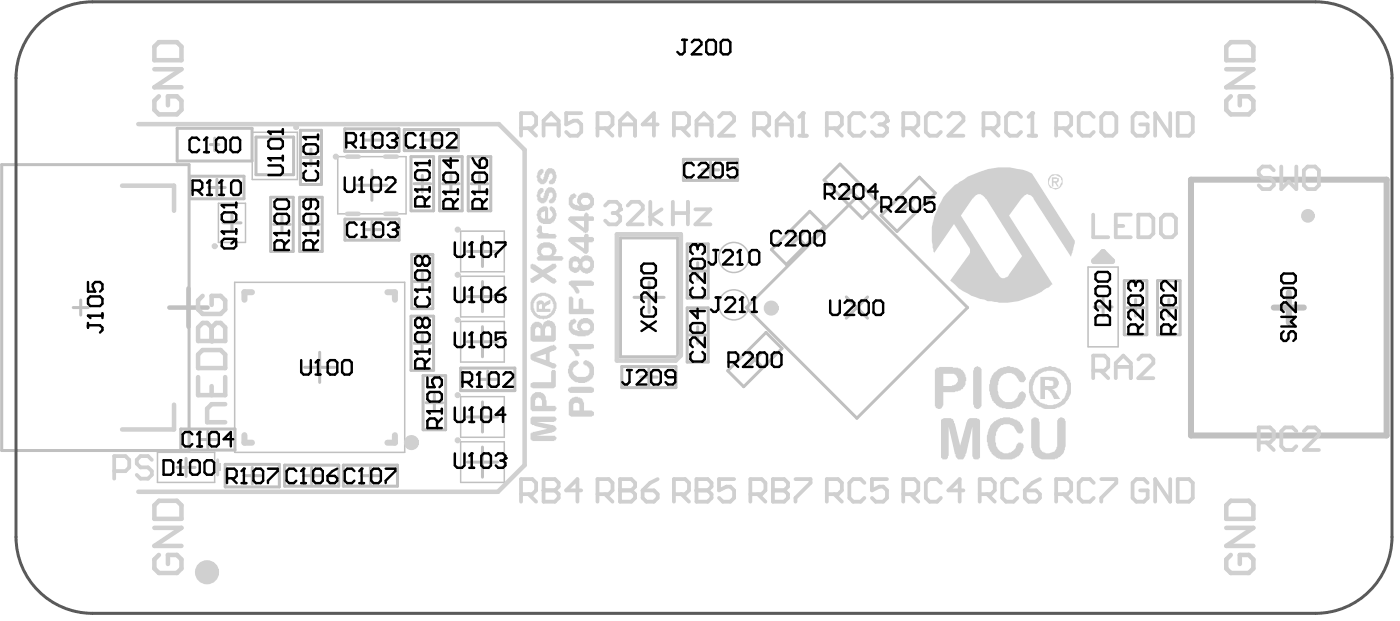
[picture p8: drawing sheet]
<svg xmlns="http://www.w3.org/2000/svg" width="77mm" height="34mm" viewBox="0 0 77 34" stroke-linecap="round" stroke-linejoin="round" font-family="sans-serif">
<g fill="none" stroke="#c0c0c0" stroke-width=".17">
<path d="M.1 9.1h10.3v15.7h-10.3zM4 16.9h.9M4.5 16.5v.9M9.8 7.1h4.1v1.8h-4.1zM10.5 9.7h3v1.3h-3zM11.5 10.3h.9M11.6 8h.5M11.9 7.6v.7M12 9.9v.9M12.3 12.3h1M12.8 11.8v1M14.1 7.6h2.1v2h-2.1z"/>
<path d="M14.9 10.9h1.3v3h-1.3zM15.1 12.4h.9M15.6 11.9v.9M16.5 10.9h1.3v3h-1.3zM16.6 7.2h1.1v3h-1.1zM16.7 12.4h.9M16.7 8.7h.9M17.2 8.2v.9M17.2 11.9v.9M17.6 19.4v1.7M19 7.1h3v1.2h-3zM19 12.1h3v1.1h-3z"/>
<path d="M19.7 10.2h1.7M20.1 7.7h.9M20.1 12.7h.9M20.5 7.3v.9M20.5 9.4v1.6M20.5 12.2v.9M22.3 7.1h3v1.2h-3zM22.7 17.4h1.2v3h-1.2zM22.7 8.6h1.2v3h-1.2zM22.7 14h1.2v3h-1.2zM22.8 18.9h1M22.8 15.5h1"/>
<path d="M22.8 10.1h1M23.3 9.7v.9M23.3 15.1v.9M23.3 18.5v.9M23.3 7.7h1M23.8 7.3v.9M24.3 8.6h1.2v3h-1.2zM24.4 10.1h.9M24.9 9.7v.9M25.8 13.9h1.7M25.8 18.8h1.7M25.8 16.3h1.7"/>
<path d="M25.8 8.6h1.3v3h-1.3zM26 10.1h.9M26.5 9.7v.9M26.6 13v1.7M26.6 15.5v1.7M26.6 18v1.7M34.2 13.1h3.2v6.6h-3.2zM35 16.4h1.6M35.8 15.6v1.6M37.7 8.8h3v1.1h-3zM37.9 17h1.2v3h-1.2zM37.9 13.4h1.2v3h-1.2z"/>
<path d="M38 14.9h1M38 18.5h1M38.5 14.5v.9M38.5 18v.9M38.8 9.4h.9M39.2 8.9v.9M41.3 19.5l.7 .6M42 19.5l-.7 .6M42.6 13.8l2.1-2.2 .8 .9-2.1 2.1zM43.7 12.8l.7 .6M44.4 12.8l-.7 .6M45.5 9.9l.9-.9 2.1 2.2-.9 .8z"/>
<path d="M46.6 10.2l6.8 6.7-6.1 6.1-6.1-6.1 6.1-6M46.7 16.4l1.2 1.1M47.3 10.2l-.7 .7M47.9 16.4l-1.2 1.1M48.6 11.9l2.1-2.1 .9 .8-2.1 2.2zM49.8 10.9l.6 .7M50.4 10.9l-.6 .7M60.4 16.9h1M60.9 16.4v1M62 15.5h1.3v2.9h-1.3zM62.2 17h.9M62.7 16.5v.9"/>
<path d="M63.9 15.5h1.2v2.9h-1.2zM64 17h1M64.5 16.5v.9M9.8 25.8h1M10 23.6h3v1.2h-3zM10.3 25.3v1M11 24.2h.9M11.5 23.8v.9M12.4 25.6h3v1.2h-3zM13.5 26.2h.9M13.9 25.8v.9M15.7 25.6h3v1.2h-3z"/>
<path d="M16.7 26.2h1M16.8 20.2h1.7M17.2 25.8v.9M18.9 25.6h3v1.2h-3zM20 26.2h.9M20.4 25.8v.9M23.3 20.7h1.3v3h-1.3zM23.5 22.2h.9M24 21.7v.9M25.4 20.3h3v1.2h-3zM25.8 25.5h1.7M25.8 23h1.7"/>
<path d="M26.5 20.9h.9M26.6 22.1v1.7M26.6 24.6v1.7M26.9 20.4v1M34.3 20.2h3v1.2h-3zM35.4 20.8h.9M35.8 20.3v.9M40.2 20.4l2.1-2.1 .9 .9-2.2 2.1z"/>
</g>
<path d="M9.3 16.9h2.2M10.4 15.9v2.1" fill="none" stroke="#c0c0c0" stroke-width=".25"/>
<g fill="none" stroke="#c0c0c0" stroke-width=".08">
<path d="M12.1 11.2h1.4v2.2h-1.4zM12.9 15.6h9.4v9.3h-9.4zM13.9 7.3h2.5v2.6h-2.5zM18.6 8.6h3.8v3.2h-3.8zM25.4 12.7h2.4v2.3h-2.4zM25.4 15.2h2.4v2.3h-2.4zM25.4 17.7h2.4v2.3h-2.4zM60 14.7h1.7v4.4h-1.7zM8.7 24.9h3.1v1.7h-3.1zM25.4 21.9h2.4v2.2h-2.4zM25.4 24.3h2.4v2.3h-2.4z"/>
<circle cx="40.5" cy="16.8" r=".83"/>
<circle cx="40.5" cy="14.2" r=".83"/>
</g>
<path d="M65.7 9.9h10.8v14.1h-10.8zM70.3 16.9h1.7M71.1 16.1v1.7" fill="none" stroke="#c0c0c0" stroke-width=".33"/>
<path d="M1.9 1.6a4.2 4.2 0 0 1 3.2-1.5h67.5a4.2 4.2 0 0 1 4.2 4.2v25.3a4.2 4.2 0 0 1-4.2 4.2h-67.5a4.2 4.2 0 0 1-4.2-4.2v-25.3a4.2 4.2 0 0 1 1-2.7z" fill="none" stroke="#5a5a5a" stroke-width=".17"/>
<path d="M6.7 10.2h2.9v1.4M7.6 6.8h19.9l1.5 1.5v17.3l-1.5 1.5h-19.9M19.2 8.6h.6M19.2 11.8h.6M21.3 8.6h.6M21.3 11.8h.6M34 12.9h3.6v6.7l-.3 .3h-3.3zM9.6 22.3v1.4h-2.9" fill="none" stroke="#d0d0d0" stroke-width=".25"/>
<path d="M12 25.3v.9" fill="none" stroke="#d0d0d0" stroke-width=".17"/>
<path d="M13.9 16.1h-.4v.4M21.4 16.1h.4v.4M60.4 14.4l.5-.5 .5 .5zM60.9 13.9v.5M13.5 24v.4h.4M21.8 24v.4h-.4" fill="none" stroke="#d0d0d0" stroke-width=".33"/>
<path d="M12 25.5h.2v.5h-.2z" fill-rule="evenodd" fill="#d0d0d0"/>
<path d="M8.5 2.6l.3-.3h1l.2 .3v.7h-1.5zM8.5 3.8h1.5l-1.5 1h1.5M8.8 5.3l-.3 .3v.5l.3 .2h1l.2-.2v-.5l-.2-.3h-.5v.5M67.7 3.8h1.5l-1.5 1h1.5M67.7 2.6l.2-.3h1l.3 .3v.7h-1.5zM67.9 5.3l-.2 .3v.5l.2 .2h1l.3-.2v-.5l-.3-.3h-.5v.5M8.5 27.8l.3-.2h1l.2 .2v.8h-1.5zM8.5 29.1h1.5l-1.5 1h1.5M8.8 30.6l-.3 .2v.5l.3 .3h1l.2-.3v-.5l-.2-.2h-.5v.5M67.7 29.1h1.5l-1.5 1h1.5M67.7 27.8l.2-.2h1l.3 .2v.8h-1.5zM67.9 30.6l-.2 .2v.5l.2 .3h1l.3-.3v-.5l-.3-.2h-.5v.5" fill="none" stroke="#d0d0d0" stroke-width=".25"/>
<g fill="none" stroke="#d0d0d0" stroke-width=".21">
<path d="M28.8 7.1h.6l.2-.2v-.5l-.2-.2h-.6v1.3M29.2 7.1l.4 .4M30 7.5v-.9l.4-.4 .4 .4v.9M30 6.9h.8M32.1 6.2h-.9v.7l.5-.3h.2l.2 .3v.4l-.2 .2h-.4l-.3-.2M33 7.1h.6l.2-.2v-.5l-.2-.2h-.6v1.3M33.4 7.1l.4 .4M33.4 11.3l.2-.2h.4l.2 .2v.2M33.8 11.7h.2M34 11.7l.2 .2v.3l-.2 .2h-.4l-.2-.2M34.2 7.5v-.9l.4-.4 .4 .4v.9M34.2 6.9h.8"/>
<path d="M34.2 11.5h.1M34.2 11.5l-.2 .2M34.6 11.3l.2-.2h.5l.2 .2v.2l-.9 .9h.9M35.9 11.1v1.3M36.3 6.9h-.8l.6-.7v1.3M36.5 11.5l-.6 .4 .6 .5M37.1 11.7h.9M37.1 11.1v1.3M38 11.1v1.3M38.4 11.5h.8l-.8 .9h.8M41.6 7.1h.6l.2-.2v-.5l-.2-.2h-.6v1.3M42 7.1l.4 .4"/>
<path d="M42.9 6.9h.8M42.9 7.5v-.9l.4-.4 .4 .4v.9M44.1 7.5h.4M44.3 6.2h.1M44.3 6.2v1.3M44.3 6.2l-.2 .2M45.6 7.1h.6l.3-.2v-.5l-.3-.2h-.6v1.3M46 7.1l.5 .4M47.7 6.4l-.2-.2h-.4l-.2 .2v.9l.2 .2h.4l.2-.2M48.1 6.4l.2-.2h.4l.2 .2v.2M48.5 6.9h.2M48.7 6.9l.2 .2v.2l-.2 .2h-.4l-.2-.2"/>
<path d="M48.9 6.6h.1M48.9 6.6l-.2 .3M54.3 7.1h.6l.2-.2v-.5l-.2-.2h-.6v1.3M54.7 7.1l.4 .4M56.3 6.4l-.2-.2h-.4l-.2 .2v.9l.2 .2h.4l.2-.2M56.8 7.5h.4M57 6.2h.1M57 6.2v1.3M57 6.2l-.2 .2M58.3 7.1h.6l.2-.2v-.5l-.2-.2h-.6v1.3M58.7 7.1l.4 .4M60.3 11.8v1.3h.9"/>
<path d="M60.4 6.4l-.2-.2h-.5l-.2 .2v.9l.2 .2h.5l.2-.2M60.8 6.4l.2-.2h.4l.2 .2v.9l-.2 .2h-.4l-.2-.2zM61.6 12.5h.4M62.4 11.8h-.8v1.3h.8M62.8 19.8l.2-.2h.4l.2 .2v.2l-.8 .8h.8M62.8 11.8h.6l.2 .2v.9l-.2 .2h-.6zM63.3 6.4l-.2-.2h-.4l-.2 .2v.9l.2 .2h.4l.2-.2v-.4h-.4M64.3 11.8h.4l.2 .2v.9l-.2 .2h-.4l-.2-.2v-.9zM64.6 6.2v1.3l-.9-1.3v1.3M65 6.2h.6l.2 .2v.9l-.2 .2h-.6zM70.3 9.4l-.2-.2h-.4l-.2 .2v.2l.2 .2h.4l.2 .2v.2l-.2 .2h-.4l-.2-.2M70.7 9.2v1.2l.4-.4 .4 .4v-1.2"/>
<path d="M72 9.4l.2-.2h.4l.2 .2v.8l-.2 .2h-.4l-.2-.2zM6.3 26h.6l.2-.2v-.5l-.2-.2h-.6v1.3M8.4 25.3l-.2-.2h-.4l-.3 .2v.2l.3 .3h.4l.2 .2v.2l-.2 .2h-.4l-.3-.2M28.8 27.2h.6l.2-.2v-.4l-.2-.2h-.6v1.2M29.2 27.2l.4 .4M30 27h.1M30 26.4h.6l.2 .2v.2l-.2 .2 .2 .2v.2l-.2 .2h-.6zM30 27h.6M32.1 27h-.9l.7-.6v1.2M33 27.2h.6l.2-.2v-.4l-.2-.2h-.6v1.2M33.4 27.2l.4 .4M34.2 27h.1"/>
<path d="M34.2 26.4h.6l.2 .2v.2l-.2 .2 .2 .2v.2l-.2 .2h-.6zM34.2 27h.6M35.5 27h.6l.2 .2v.2l-.2 .2h-.4l-.2-.2zM36.3 26.4l-.4 .2-.4 .4M41.4 27.2h.6l.2-.2v-.4l-.2-.2h-.6v1.2M41.8 27.2l.4 .4M42.7 27h.1M42.7 26.4h.6l.2 .2v.2l-.2 .2 .2 .2v.2l-.2 .2h-.6zM42.7 27h.6M43.9 26.4h.8v.2l-.8 .8v.2M45.6 27.2h.6l.3-.2v-.4l-.3-.2h-.6v1.2M46 27.2l.5 .4"/>
<path d="M47.7 26.6l-.2-.2h-.4l-.2 .2v.8l.2 .2h.4l.2-.2M48.9 26.4h-.8v.6l.4-.2h.2l.2 .2v.4l-.2 .2h-.4l-.2-.2M54.1 27.2h.6l.2-.2v-.4l-.2-.2h-.6v1.2M54.5 27.2l.4 .4M56.1 26.6l-.2-.2h-.4l-.2 .2v.8l.2 .2h.4l.2-.2M56.6 27h.6l.2 .2v.2l-.2 .2h-.4l-.2-.2zM57.4 26.4l-.4 .2-.4 .4M58.3 27.2h.6l.2-.2v-.4l-.2-.2h-.6v1.2M58.7 27.2l.4 .4M60.3 20.4h.7l.2-.2v-.4l-.2-.2h-.7v1.2M60.4 26.6l-.2-.2h-.5l-.2 .2v.8l.2 .2h.5l.2-.2M60.7 20.4l.5 .4"/>
<path d="M60.8 26.4h.8v.2l-.8 .8v.2M61.6 20.8v-.8l.4-.4 .4 .4v.8M61.6 20.2h.8M63.3 26.6l-.2-.2h-.4l-.2 .2v.8l.2 .2h.4l.2-.2v-.4h-.4M64.6 26.4v1.2l-.9-1.2v1.2M65 26.4h.6l.2 .2v.8l-.2 .2h-.6zM69.5 24.4h.6l.2-.2v-.4l-.2-.2h-.6v1.2M69.9 24.4l.4 .4M71.5 23.8l-.2-.2h-.4l-.2 .2v.8l.2 .2h.4l.2-.2M72 23.8l.2-.2h.4l.2 .2v.2l-.8 .8h.8"/>
</g>
<g fill="#d0d0d0">
<path d="M29.3 23h.1h1.2a.15 .15 0 0 1 .1 .1 .15 .15 0 0 1-.2 .2h-.9l.9 .1a.19 .19 0 0 1 .2 .2 .19 .19 0 0 1-.2 .2l-.9 .2h1l.1 .2-.1 .1h-1.2a.26 .26 0 0 1-.1-.3 .26 .26 0 0 1 .2-.2l.7-.2-.8-.2-.1-.1z"/>
<path d="M29.3 21.1h.1h1v-.6l.1-.1h.2l-.1 1h-1.2a.17 .17 0 0 1-.1-.1 .17 .17 0 0 1 0-.2z"/>
<path d="M29.3 14.6h.2l.5 .3 .4-.3a.17 .17 0 0 1 .3 0 .18 .18 0 0 1-.2 .3l-.3 .2 .3 .2a.17 .17 0 0 1 .2 .2 .17 .17 0 0 1-.1 .2 .17 .17 0 0 1-.2-.2l-.4-.3-.4 .3a.16 .16 0 0 1-.3 .1 .16 .16 0 0 1 .1-.3l.3-.2-.4-.3z"/>
<path d="M29.7 12.5a.14 .14 0 0 1 .2 0 .14 .14 0 0 1 0 .2l.1 .1 .6 .1 .1 .1v.1h-1l-.1-.1 .2-.1-.2-.2z"/>
<path d="M29.7 10.5a.16 .16 0 0 1 .2-.2 .16 .16 0 0 1 .1 .2 .16 .16 0 0 1-.1 .2l-.1 .2 .1 .1 .1-.2a.34 .34 0 0 1 .2-.4 .34 .34 0 0 1 .5 .1v.1a.4 .4 0 0 1 0 .4 .4 .4 0 0 1-.4 .2v-.2a.21 .21 0 0 0 .2-.2 .21 .21 0 0 0-.2-.2v.1a.37 .37 0 0 1-.1 .4 .37 .37 0 0 1-.5 0 .52 .52 0 0 1 0-.6z"/>
<path d="M29.7 9.4a.15 .15 0 0 1 .2-.1 .15 .15 0 0 1 0 .3 .12 .12 0 0 0-.1 .2 .12 .12 0 0 0 .2 0 .12 .12 0 0 0 0-.1 .33 .33 0 0 1 .2-.4 .33 .33 0 0 1 .4 .1l.1 .1a.44 .44 0 0 1-.4 .7v-.2a.32 .32 0 0 0 .1-.4h-.1a.4 .4 0 0 1-.5 .5 .59 .59 0 0 1-.1-.7z"/>
<path d="M31.4 21.4l1.3-.1 .1 .1v.2l-.1 .1h-1.2l-.2-.2z"/>
<path d="M31.4 20.1l.3-.2a.14 .14 0 0 1 .2 0 .14 .14 0 0 1-.1 .2 .38 .38 0 0 0-.1 .6 .38 .38 0 0 0 .5 .1 .34 .34 0 0 0 .3-.4 .34 .34 0 0 0-.3-.3 .18 .18 0 0 1 .1-.3 .18 .18 0 0 1 .3 .2 .7 .7 0 0 1-.4 1.1 .7 .7 0 0 1-.8-1z"/>
<path d="M31.4 19h1.4a.17 .17 0 0 1 0 .2 .17 .17 0 0 1-.2 .1h-.8l.1 .1a.16 .16 0 0 1-.1 .2 .16 .16 0 0 1-.1-.2l-.1-.1a.17 .17 0 0 1-.2-.1 .17 .17 0 0 1 0-.2z"/>
<path d="M31.4 16.4l.2-.1v.1v.6h.3v-.4a.14 .14 0 0 1 .2-.2 .13 .13 0 0 1 .1 .2v.4h.4a.15 .15 0 0 1 .2 .2 .15 .15 0 0 1-.2 .1h-1.2z"/>
<path d="M31.4 15.5h.1h1.2h.1l-.1 .3h-.9l.1 .2a.13 .13 0 0 1 0 .2 .14 .14 0 0 1-.2-.2l-.3-.3z"/>
<path d="M29.6 21.9l-.1 .5h.4v-.4l-.2-.1zM29.4 21.7h.1a.43 .43 0 0 1 .5 0 .43 .43 0 0 1 .2 .4v.3h.4a.15 .15 0 0 1 .1 .2 .15 .15 0 0 1-.2 .1h-1.1l-.1-.1v-.7z"/>
<path d="M29.6 19.7l.5 .1v-.3zM29.3 19.5l1.1-.5a.14 .14 0 0 1 .2 0 .14 .14 0 0 1 .1 .1v.2l-.4 .1v.5l.2 .1a.15 .15 0 0 1 .2 .2 .16 .16 0 0 1-.3 .1l-1.1-.5z"/>
<path d="M29.5 18.1v.4h.3v-.3a.16 .16 0 0 0-.1-.2 .16 .16 0 0 0-.2 .1zM30.1 18v.5h.3v-.4l-.1-.1zM29.3 17.9a.36 .36 0 0 1 .7 0 .38 .38 0 0 1 .4-.2 .38 .38 0 0 1 .3 .5v.5l-.1 .1h-1.2l-.1-.1z"/>
<path d="M29.7 16.8v.2h.2v-.1a.09 .09 0 0 0 0-.1 .1 .1 0 0 0-.2 0zM29.6 16.6h.3l.1 .2 .4-.3v.2l-.3 .2v.1h.3v.2h-.8zM29.4 16.9a.55 .55 0 0 0 1.1 0 .55 .55 0 0 0-1.1 0zM29.5 16.3a.74 .74 0 0 1 1.2 .3 .74 .74 0 0 1-.7 1 .74 .74 0 0 1-.7-1z"/>
<path d="M29.9 13.8a.3 .3 0 0 0 .2 .3 .3 .3 0 0 0 .4-.2 .34 .34 0 0 0-.6-.1zM29.8 13.4h.1a.5 .5 0 0 1 .6 0 .5 .5 0 0 1 .1 .6l-.1 .1h.5l.1 .2-.1 .1h-1.3a.13 .13 0 0 1 0-.2 .13 .13 0 0 1 .1-.1 .42 .42 0 0 1 0-.7z"/>
<path d="M29.9 11.7v.3h.2v-.4zM29.7 11.5a.28 .28 0 0 1 .3-.1 .28 .28 0 0 1 .2 .2v.4a.26 .26 0 0 0 .3-.2 .26 .26 0 0 0-.2-.3v-.1a.3 .3 0 0 1 .4 .4 .54 .54 0 0 1-.7 .5 .54 .54 0 0 1-.3-.8z"/>
<path d="M31.6 22.3v.3h.4v-.1a.19 .19 0 0 0-.1-.3 .19 .19 0 0 0-.3 .1zM31.5 22a.46 .46 0 0 1 .5-.1 .46 .46 0 0 1 .2 .5v.2h.5l.1 .1a.17 .17 0 0 1 0 .2 .17 .17 0 0 1-.2 .1l-1.2-.1v-.7z"/>
<path d="M31.5 17.6a.15 .15 0 0 1 .2 0 .15 .15 0 0 1 .1 .1 .15 .15 0 0 1-.2 .2 .29 .29 0 0 0 .1 .3 .29 .29 0 0 0 .3 0 .43 .43 0 0 1 .1-.6 .43 .43 0 0 1 .6 .1 .51 .51 0 0 1 0 .6 .51 .51 0 0 1-.5 .2h-.2a.56 .56 0 0 1-.6-.2 .56 .56 0 0 1 .1-.7zM32.1 17.9a.23 .23 0 0 0 .2 .3 .23 .23 0 0 0 .2-.3l-.1-.1z"/>
<path d="M31.6 14.6a.16 .16 0 0 0 .3 0 .16 .16 0 0 0-.3 0zM32.1 14.6a.25 .25 0 0 0 .5 0 .25 .25 0 0 0-.5 0zM31.4 14.3a.32 .32 0 0 1 .3-.2 .32 .32 0 0 1 .3 .2 .43 .43 0 0 1 .6-.1 .43 .43 0 0 1 .1 .6 .37 .37 0 0 1-.3 .3 .37 .37 0 0 1-.4-.3 .37 .37 0 0 1-.5 .2 .37 .37 0 0 1-.1-.6z"/>
<path d="M31.7 13.4l.5 .3v-.3zM31.4 13.1h.8a.14 .14 0 0 1 .2-.2 .13 .13 0 0 1 .1 .2h.2a.15 .15 0 0 1 .1 .1 .15 .15 0 0 1-.1 .2h-.2v.5a.16 .16 0 0 1-.2 .1 .16 .16 0 0 1-.1-.1l-.9-.6z"/>
<path d="M31.7 12.2l.5 .4v-.4zM31.4 12l.8-.1 .1-.1 .1-.1 .1 .2 .3 .1v.1l-.3 .1v.5l-.2 .1-.9-.6-.1-.1z"/>
<path d="M31.5 10.7a.16 .16 0 0 1 .2-.1 .16 .16 0 0 1 .1 .2 .16 .16 0 0 1-.2 .2 .29 .29 0 0 0 .1 .3 .29 .29 0 0 0 .3 0 .43 .43 0 0 1 .1-.7 .43 .43 0 0 1 .6 .3 .58 .58 0 0 1-.7 .7 .56 .56 0 0 1-.6-.2 .56 .56 0 0 1 .1-.7zM32.1 11.1a.23 .23 0 0 0 .4 0 .23 .23 0 0 0-.4 0z"/>
</g>
<g fill="none" stroke="#d0d0d0" stroke-width=".21">
<path d="M37.2 7.1h.6l.2-.2v-.5l-.2-.2h-.6v1.3M37.6 7.1l.4 .4M38.4 7.5v-.9l.5-.4 .4 .4v.9M38.4 6.9h.9M39.7 6.4l.2-.2h.4l.2 .2v.2l-.8 .9h.8M49.8 7.1h.7l.2-.2v-.5l-.2-.2h-.7v1.3M50.3 7.1l.4 .4M51.9 6.4l-.2-.2h-.4l-.2 .2v.9l.2 .2h.4l.2-.2M52.3 6.4l.2-.2h.5l.2 .2v.2l-.9 .9h.9M37.2 27.2h.6l.2-.2v-.4l-.2-.2h-.6v1.2M37.6 27.2l.4 .4M38.4 27h.1"/>
<path d="M38.4 26.4h.7l.2 .2v.2l-.2 .2 .2 .2v.2l-.2 .2h-.7zM38.4 27h.7M40.5 26.4h-.8v.6l.4-.2h.2l.2 .2v.4l-.2 .2h-.4l-.2-.2M49.8 27.2h.7l.2-.2v-.4l-.2-.2h-.7v1.2M50.3 27.2l.4 .4M51.9 26.6l-.2-.2h-.4l-.2 .2v.8l.2 .2h.4l.2-.2M53.2 27h-.9l.7-.6v1.2"/>
</g>
<g fill="#d0d0d0">
<path d="M53.7 20.3a.23 .23 0 0 1 .3-.1 .23 .23 0 0 1 .2 .3v1.7a.24 .24 0 0 1-.3 .3 .24 .24 0 0 1-.2-.3z"/>
<path d="M54.9 20.5a1.03 1.03 0 0 1 1.7 .4l-.1 .2-.3-.1a.61 .61 0 0 0-.7-.4 .61 .61 0 0 0-.4 .7 .64 .64 0 0 0 .2 .7 .64 .64 0 0 0 .7 0l.2-.2a.22 .22 0 0 1 .3-.2 .22 .22 0 0 1 .1 .3 1.05 1.05 0 0 1-1.4 .6 1.05 1.05 0 0 1-.6-1.4l.1-.2z"/>
<path d="M51.9 23.1l.2-.1h.3a.22 .22 0 0 1 .2 .3l.4 1.3 .4-1.4 .1-.2 .5 .1 .1 2a.22 .22 0 0 1-.2 .2 .22 .22 0 0 1-.2-.2v-1.6l-.4 1.5a.32 .32 0 0 1-.3 .3 .32 .32 0 0 1-.3-.3l-.3-1.5v1.6a.22 .22 0 0 1-.3 .2 .22 .22 0 0 1-.2-.2z"/>
<path d="M54.7 23.4a1 1 0 0 1 1-.4 1 1 0 0 1 .8 .7 .24 .24 0 0 1-.3 .2 .24 .24 0 0 1-.2-.3 .62 .62 0 0 0-.7-.2 .62 .62 0 0 0-.4 .7 .64 .64 0 0 0 .3 .8 .64 .64 0 0 0 .8-.2 .26 .26 0 0 1 .1-.2 .26 .26 0 0 1 .3 0 .81 .81 0 0 1-1.1 .8l-.3-.1-.3-.2-.2-.6a1.19 1.19 0 0 1 .2-1z"/>
<path d="M56.9 23.1a.26 .26 0 0 1 .3-.1 .26 .26 0 0 1 .2 .3v1.1a.5 .5 0 0 0 .5 .6 .5 .5 0 0 0 .4-.6v-1.1a.24 .24 0 0 1 .3-.3 .24 .24 0 0 1 .2 .3v1a.88 .88 0 0 1-1.1 1 .81 .81 0 0 1-.8-1z"/>
<path d="M52.1 20.6v.7h.3a.35 .35 0 0 0 .5-.4 .35 .35 0 0 0-.5-.3zM51.7 20.3l.8-.1a.71 .71 0 0 1 .8 .7 .71 .71 0 0 1-.8 .7h-.4v.6a.24 .24 0 0 1-.3 .3 .24 .24 0 0 1-.2-.3v-1.8z"/>
<path d="M57.7 20.9v.4h.2a.18 .18 0 0 0 .2-.2 .18 .18 0 0 0-.2-.2zM57.4 20.8h.6a.36 .36 0 0 1 .4 .3 .36 .36 0 0 1-.3 .4h.1l.3 .5h-.3l-.4-.5h-.1v.5h-.3zM57 21.4a.95 .95 0 0 0 1.9 0 .95 .95 0 0 0-1.9 0zM56.8 21.4a1.19 1.19 0 0 1 2.3 0 1.19 1.19 0 0 1-2.3 0z"/>
<path d="M58.1 9.9v.1l.2-.1zM58 9.8h.3a.15 .15 0 0 1 .1 .1 .15 .15 0 0 1-.1 .2l.1 .2-.2-.2h-.1v.2h-.1zM57.9 10a.35 .35 0 0 0 .7 0 .35 .35 0 0 0-.7 0zM57.8 10a.45 .45 0 0 1 .9 0 .45 .45 0 0 1-.9 0zM52.2 10.7a4.3 4.3 0 0 1 4.7-1.1l2.4 3.7-.2 .9-2.2-3.4a.34 .34 0 0 0-.3-.1 .34 .34 0 0 0-.2 .3l-.7 .9 2.4 3.8a4.1 4.1 0 0 1-5.7-.2l1-1.4a.39 .39 0 0 0 0-.6l-.8-1.2-1 1.6a3.7 3.7 0 0 1 .6-3.2zM53.7 11l-.7 .9 2.1 3.2a.31 .31 0 0 0 .3 .2 .31 .31 0 0 0 .3-.2l.7-1-2.1-3.2a.38 .38 0 0 0-.3-.2 .38 .38 0 0 0-.3 .3z"/>
</g>
<path d="M10.9 18l.3-.2h.2l.3 .2 .2-.2h.3l.2 .2v.8h-1.5zM10.9 19.5l.3-.2h1l.2 .2v.8h-1.5zM11.2 16.3l-.3 .3v.5l.3 .2h1l.2-.2v-.5l-.2-.3h-.5v.5M11.7 18.8h.1M11.7 18v.8M10.9 20.8v1h1.5v-1M11.7 21.3v.5M12.4 22.3h-.7l-.3 .2v.8h1" fill="none" stroke="#d0d0d0" stroke-width=".25"/>
<g fill="none" stroke="#d0d0d0" stroke-width=".17">
<circle cx="11.8" cy="13.6" r=".08"/>
<circle cx="16.3" cy="7" r=".08"/>
<circle cx="18.5" cy="8.6" r=".08"/>
<circle cx="25.3" cy="15.1" r=".08"/>
<circle cx="25.3" cy="17.6" r=".08"/>
<circle cx="25.3" cy="12.7" r=".08"/>
<circle cx="25.3" cy="21.8" r=".08"/>
<circle cx="25.3" cy="24.3" r=".08"/>
</g>
<g fill="none" stroke="#d0d0d0" stroke-width=".42">
<circle cx="42.6" cy="17" r=".21"/>
<circle cx="72.2" cy="11.9" r=".17"/>
<circle cx="22.7" cy="24.4" r=".21"/>
</g>
<circle cx="11.4" cy="31.5" r=".33" fill="none" stroke="#d0d0d0" stroke-width=".66"/>
<g fill="none" stroke="#000" stroke-width=".13">
<path d="M4.9 17.4h.1M4.9 15.5v.6h.4l-.2-.4 .2-.2h.2l.2 .2v.2l-.2 .2M4.9 16.5l.1-.2h.5l.2 .2v.2l-.2 .2h-.5l-.1-.2zM4.9 17.8v.3M4.9 17.9h.6l.2 .2-.2 .2M4.9 17.4h.8M4.9 17.4l.1 .1M5.7 17.3v.2M10.6 10.5h.4l.2-.2v-.2l-.2-.2h-.4v.8M10.9 10.5l.3 .2M11 7.7l-.1-.1h-.3l-.1 .1v.6l.1 .1h.3l.1-.1M11.3 8.4h.2"/>
<path d="M11.4 7.6h.1M11.4 7.6v.8M11.4 7.6l-.1 .1M11.4 10.7h.3M11.6 9.9h.1M11.6 9.9v.8M11.6 9.9l-.2 .2M11.9 7.7l.2-.1h.2l.2 .1v.6l-.2 .1h-.2l-.2-.1zM12.1 10.7h.3M12.2 9.9h.1M12.2 9.9v.8M12.2 9.9l-.1 .2"/>
<path d="M12.2 12.8h.1M12.2 11.3h.1M12.2 13.3l.2-.1h.5l.1 .1v.3l-.1 .1h-.5l-.2-.1zM12.2 11.8l.2-.1h.5l.1 .1v.3l-.1 .1h-.5l-.2-.1zM12.2 12.8h.8M12.2 12.8l.2 .1M12.2 11.3h.8M12.2 11.3l.2 .1M12.7 7.7l.2-.1h.2l.2 .1v.6l-.2 .1h-.2l-.2-.1zM12.8 10.1l.1-.2h.3l.1 .2v.5l-.1 .1h-.3l-.1-.1zM13 11.2v.2M13 12.6v.3"/>
<path d="M13 13.2l-.2 .2M14.8 8.7h.1M14.8 7.3h.1M14.8 9.1h.7l.1 .1v.3l-.1 .1h-.7M14.8 7.8l.1-.1h.6l.1 .1v.3l-.1 .1h-.6l-.1-.1zM14.8 8.7h.8M14.8 8.7l.1 .2M14.8 7.3h.8M14.8 7.3l.1 .1M15.1 12.8h.1M15.1 11.1l.2-.1h.5l.1 .1v.3l-.1 .1h-.5l-.2-.1zM15.1 11.9l.2-.1h.5l.1 .1v.3l-.1 .1h-.5l-.2-.1z"/>
<path d="M15.1 12.8l.2 .2M15.1 12.8h.8M15.6 7.1v.3M15.6 8.6v.3M15.7 13.8v-.4l-.2-.2h-.2l-.2 .2v.4h.8M15.9 13.2l-.2 .3M15.9 12.7v.3M16.6 19.8v.7l.2 .1h.2l.2-.1v-.7M16.8 12.8h.1M16.8 9h.1M16.8 7.6h.1M16.8 9h.7"/>
<path d="M16.8 12.8h.7M16.8 11.9l.1-.1h.5l.1 .1v.3l-.1 .1h-.5l-.1-.1zM16.8 8.1l.1-.1h.5l.1 .1v.3l-.1 .1h-.5l-.1-.1zM16.8 12.8l.1 .2M16.8 9l.1 .1M16.8 7.6h.7M16.8 7.6l.1 .1M16.9 9.4l-.1 .1v.3l.1 .1h.5l.1-.1v-.3l-.1-.1M17.2 11v.4l-.2 .1-.2-.1v-.3l.1-.1h.5l.1 .1v.3l-.1 .1M17.3 13.8v-.4l-.1-.2h-.3l-.1 .2v.4h.7M17.5 7.4v.3M17.5 8.9v.2"/>
<path d="M17.5 12.7v.3M17.5 13.2l-.2 .3M17.6 19.8h.1M17.6 19.8v.8M17.6 19.8l-.2 .2M18.1 20l.1-.2h.3l.1 .2v.5l-.1 .1h-.3l-.1-.1zM18.9 20l.1-.2h.3l.1 .2v.5l-.1 .1h-.3l-.1-.1zM19 9.8v.6l.2 .2h.2l.2-.2v-.6M19.1 7.9h.4l.1-.2v-.2l-.1-.2h-.4v.8M19.4 7.9l.2 .2M19.7 12.4l-.1-.1h-.3l-.1 .1v.5l.1 .2h.3l.1-.2M19.8 10.6h.3"/>
<path d="M19.9 8.1h.3M19.9 13.1h.3M20 9.8h.1M20 9.8v.8M20 9.8l-.2 .1M20 7.3h.1M20 7.3l-.1 .2M20 7.3v.8M20.1 12.3h.1M20.1 12.3v.8M20.1 12.3l-.2 .1M20.5 9.9l.1-.1h.3l.1 .1v.5l-.1 .2h-.3l-.1-.2z"/>
<path d="M20.6 7.5l.1-.2h.3l.1 .2v.5l-.1 .1h-.3l-.1-.1zM20.6 12.4l.1-.1h.3l.1 .1v.5l-.1 .2h-.3l-.1-.2zM21.3 9.9l.1-.1h.3l.1 .1v.1l-.5 .6h.5M21.4 7.5l.1-.2h.3l.1 .3M21.4 12.4l.1-.1h.3l.1 .2M21.6 7.7h.2M21.7 12.7h.1M21.8 7.7l.1 .2-.1 .2h-.3l-.1-.1M21.8 12.7l.1 .1-.1 .3h-.3l-.1-.2M21.9 7.6h.1M21.9 7.6l-.1 .1M21.9 12.5h.1"/>
<path d="M21.9 12.5l-.1 .2M22.9 10.4h.1M22.9 9h.1M22.9 19.4h.1M22.9 16h.1M22.9 9.5l.1-.1h.6l.1 .1v.3l-.1 .1h-.6l-.1-.1zM22.9 15l.1-.1h.6l.1 .1v.3l-.1 .1h-.6l-.1-.1zM22.9 18.4l.1-.1h.6l.1 .1v.3l-.1 .1h-.6l-.1-.1zM22.9 10.4l.1 .2M22.9 10.4h.8M22.9 9h.8M22.9 9l.1 .1"/>
<path d="M22.9 19.4l.1 .1M22.9 19.4h.8M22.9 16h.8M22.9 16l.1 .1M22.9 7.5l-.1-.2h-.3l-.1 .2v.5l.1 .1h.3l.1-.1M23 16.4l-.1 .1v.3l.1 .1h.6l.1-.1v-.3l-.1-.1M23.2 8.1h.3M23.3 14.2l-.1-.1-.3 .1v.3l.1 .1 .3-.1M23.3 17.7l-.1-.2-.3 .2v.2l.1 .1 .3-.1M23.3 14.2l.1-.1 .3 .1v.3l-.1 .1-.3-.1M23.3 17.7l.1-.2 .3 .2v.2l-.1 .1-.3-.1M23.3 14.2v.3"/>
<path d="M23.3 17.7v.2M23.3 7.3h.1M23.3 7.3v.8M23.3 7.3l-.1 .2M23.4 11.4v-.4l-.1-.2h-.3l-.1 .2v.4h.8M23.7 10.8l-.3 .3M23.7 8.9v.2M23.7 10.3v.3M23.7 15.8v.3M23.7 19.2v.3M23.7 19.8l-.3 .2M23.9 7.5l.1-.2h.3l.1 .2v.5l-.1 .1h-.3l-.1-.1z"/>
<path d="M24.5 10.6h.1M24.5 10.6h.8M24.5 9.6l.1-.1h.5l.2 .1v.3l-.2 .1h-.5l-.1-.1zM24.5 10.6l.1 .1M24.7 7.5l.1-.2h.3l.1 .2v.1l-.5 .5h.5M24.9 8.7v.5l-.4-.4h.8M25 11.5v-.4l-.1-.1h-.3l-.1 .1v.4h.8M25.1 18.3v.7l.1 .1h.3l.1-.1v-.7M25.1 15.8v.7l.1 .1h.3l.1-.1v-.7M25.1 13.4v.6l.1 .2h.3l.1-.2v-.6M25.3 11l-.3 .2M25.3 10.4v.3"/>
<path d="M25.9 16.6h.3M25.9 14.2h.3M25.9 19.1h.3M26 15.8h.1M26 13.4h.1M26 18.3h.1M26 13.4v.8M26 15.8v.8M26 18.3v.8M26 15.8l-.1 .2M26 18.3l-.1 .2M26 13.4l-.1 .1"/>
<path d="M26.1 10.6h.1M26.1 9.6l.1-.1h.5l.2 .1v.3l-.2 .1h-.5l-.1-.1zM26.1 10.6l.1 .1M26.1 10.6h.8M26.1 8.7l.4 .5M26.5 8.8l.2-.1 .2 .1v.3l-.2 .1h-.2zM26.6 18.5l.1-.2h.3l.1 .2v.5l-.1 .1h-.3l-.1-.1zM26.6 16l.1-.2h.3l.1 .2v.5l-.1 .1h-.3l-.1-.1zM26.6 13.5l.1-.1h.3l.1 .1v.5l-.1 .2h-.3l-.1-.2zM26.6 11.5v-.4l-.1-.1h-.3l-.1 .1v.4h.8M26.9 11l-.3 .2M26.9 10.4v.3"/>
<path d="M27.4 13.4h.5v.1l-.5 .5v.2M27.4 16.2h.4l.1 .3-.1 .1h-.3l-.1-.1zM27.9 18.3h-.5v.4l.4-.1 .1 .1v.3l-.1 .1h-.3l-.1-.1M27.9 15.8l-.5 .4M35.4 17.7l.8 .5M35.4 14.7l.1-.2h.6l.1 .2v.2l-.1 .2h-.6l-.1-.2zM35.4 15.5l.1-.2h.6l.1 .2v.2l-.1 .2h-.6l-.1-.2zM35.5 16.9l-.1 .1v.3l.1 .1h.6l.1-.1v-.3l-.1-.1M36.2 17.7l-.8 .5M36.2 16.1v.5l-.5-.5-.3 .2v.2l.1 .1M37.6 2.2h.3M37.8 2.2v.7l-.2 .1-.2-.1"/>
<path d="M38.1 14.4l.1-.1h.6l.1 .1v.3l-.1 .1h-.6l-.1-.1zM38.1 17.9l.1-.1h.6l.1 .1v.3l-.1 .1h-.6l-.1-.1zM38.2 2.3l.1-.1h.3l.1 .1v.2l-.5 .5h.5M38.2 19.4l-.1 .1v.3l.1 .1h.6l.1-.1v-.3l-.1-.1M38.2 15.9l-.1 .1v.3l.1 .1h.6l.1-.1v-.3l-.1-.1M38.3 9.1l-.1-.1h-.3l-.1 .1v.5l.1 .2h.3l.1-.2M38.4 13.5h.1M38.4 13.5l-.3 .1v.3l.1 .1M38.4 13.5l.1 .1M38.5 13.6l.1-.1 .3 .1v.3l-.1 .1M38.5 17v.5l-.4-.4h.8M38.5 13.6v.1"/>
<path d="M38.6 9.1l.1-.1h.3l.1 .1v.1l-.5 .6h.5M38.9 15.1v.5l-.5-.5-.3 .1v.3l.1 .1M38.9 18.6v.5l-.5-.5-.3 .1v.3l.1 .1M39 2.3l.1-.1h.3l.1 .1v.6l-.1 .1h-.3l-.1-.1zM39.3 9.1l.2-.1h.2l.2 .1v.5l-.2 .2h-.2l-.2-.2zM39.4 13.8h.2M39.5 16.4h.3M39.5 13.8v.6l-.1 .2-.3-.2M39.6 16.4v.7l-.1 .1-.3-.1M39.8 2.3l.1-.1h.3l.1 .1v.6l-.1 .1h-.3l-.1-.1zM39.9 13.9l.1-.1h.3l.1 .1v.1l-.5 .6h.5M40 16.5l.2-.1h.2l.2 .1v.2l-.6 .5h.6"/>
<path d="M40.2 20h.4l.1-.2v-.2l-.1-.2h-.4v.8M40.5 20l.2 .2M40.7 9h-.6v.4l.3-.2 .3 .2v.2l-.2 .2h-.2l-.2-.2M40.7 14.6h.3M40.8 17.2h.3M40.8 13.8h.1M40.8 13.8v.8M40.8 13.8l-.1 .1M41 16.4h.1M41 16.4v.8M41 16.4l-.2 .1M41 19.6l.1-.2h.3l.1 .2v.1l-.5 .5h.5"/>
<path d="M41.5 17.2h.3M41.5 13.8h.3l.1 .1v.5l-.1 .2h-.3l-.1-.2v-.5zM41.6 16.4h.1M41.6 16.4v.8M41.6 16.4l-.1 .1M41.8 19.6l.1-.2h.3l.1 .2v.5l-.1 .1h-.3l-.1-.1zM42.6 19.6l.1-.2h.3l.1 .2v.5l-.1 .1h-.3l-.1-.1zM43.1 12.9l-.1-.2h-.3l-.1 .2v.5l.1 .1h.3l.1-.1M43.4 12.9l.1-.2h.3l.1 .2v.1l-.5 .5h.5M44.2 12.9l.1-.2h.3l.1 .2v.5l-.1 .1h-.3l-.1-.1zM45.1 12.7h.3l.1 .2v.5l-.1 .1h-.3l-.1-.1v-.5zM45.5 10.7h.4l.1-.1v-.3l-.1-.1h-.4v.8"/>
<path d="M45.8 10.7l.2 .3M45.8 16.6v.6l.1 .2h.3l.1-.2v-.6M46.3 10.3l.1-.1h.3l.1 .1v.1l-.5 .6h.5M46.6 16.7l.1-.1h.3l.1 .1v.1l-.5 .6h.5M47.1 10.3l.1-.1h.3l.1 .1v.5l-.1 .2h-.3l-.1-.2zM47.4 16.7l.1-.1h.3l.1 .1v.5l-.1 .2h-.3l-.1-.2zM48.3 16.6h.3l.1 .1v.5l-.1 .2h-.3l-.1-.2v-.5zM48.4 10.6h-.5l.4-.4v.8M48.6 11.4h.4l.2-.1v-.3l-.2-.1h-.4v.8M48.9 11.4l.3 .3M49.4 11l.2-.1h.2l.2 .1v.1l-.6 .6h.6M50.2 11l.2-.1h.2l.2 .1v.5l-.2 .2h-.2l-.2-.2z"/>
<path d="M51.6 10.9h-.6v.4l.3-.2 .3 .2v.2l-.2 .2h-.2l-.2-.2M60.5 15.9l.1-.1h.5l.2 .1v.3l-.2 .1h-.5l-.1-.1zM60.5 17.5l.1-.1h.5l.2 .1v.4h-.8zM60.5 15.1l.1-.1h.5l.2 .1v.3l-.2 .1h-.5l-.1-.1zM61.3 16.6v.5l-.6-.5-.2 .1v.3l.1 .1M62.3 16.4l.1-.1h.5l.2 .1v.3l-.2 .1h-.5l-.1-.1zM62.5 15.5h.1M62.5 15.5l-.2 .1v.3l.1 .1M62.5 15.5l.2 .1M62.7 15.6l.1-.1 .3 .1v.3l-.2 .1M62.7 15.6v.2M62.8 18.4v-.4l-.1-.1h-.3l-.1 .1v.4h.8"/>
<path d="M63.1 17.1v.5l-.6-.5h-.1l-.1 .1v.3l.1 .1M63.1 17.9l-.3 .2M64.1 16.4l.1-.1h.5l.2 .1v.3l-.2 .1h-.5l-.1-.1zM64.6 18.4v-.4l-.1-.1h-.3l-.1 .1v.4h.8M64.9 17.1v.5l-.6-.5-.2 .1v.3l.1 .1M64.9 15.5v.5l-.6-.5-.2 .1v.3l.1 .1M64.9 17.9l-.3 .2M70.7 15.2l.1-.1h.6l.1 .1v.3l-.1 .1h-.6l-.1-.1zM70.7 16l.1-.1h.6l.1 .1v.3l-.1 .1h-.6l-.1-.1zM70.7 17.5h.8l-.3 .2 .3 .3h-.8M70.8 18.3l-.1 .1v.3l.1 .1 .3-.1v-.3l.1-.1 .3 .1v.3l-.1 .1M71.5 16.7v.5l-.5-.5h-.2l-.1 .1v.3l.1 .1"/>
<path d="M9 25.4h.4l.2 .1v.5l-.2 .2h-.4zM9.8 26.2h.3M10 25.4h.1M10 25.4v.8M10 25.4l-.2 .1M10.5 25.5l.1-.1h.3l.1 .1v.5l-.1 .2h-.3l-.1-.2zM10.6 23.9l-.1-.1h-.3l-.1 .1v.6l.1 .1h.3l.1-.1M10.9 24.6h.2M11 23.8h.1M11 23.8v.8M11 23.8l-.1 .1M11.3 25.5l.1-.1h.3l.1 .1v.5l-.1 .2h-.3l-.1-.2z"/>
<path d="M11.5 23.9l.2-.1h.2l.2 .1v.6l-.2 .1h-.2l-.2-.1zM12.5 26.4h.4l.2-.2v-.2l-.2-.2h-.4v.8M12.8 26.4l.3 .2M12.9 24.2h-.6l.4-.4v.8M13.3 26.6h.3M13.5 25.8h.1M13.5 25.8l-.2 .2M13.5 25.8v.8M14 26l.1-.2h.3l.1 .2v.5l-.1 .1h-.3l-.1-.1zM14.8 25.8h.5v.2l-.5 .5v.1M16.4 26l-.2-.2h-.2l-.2 .2v.5l.2 .1h.2l.2-.1M16.6 26.6h.3"/>
<path d="M16.7 25.8h.1M16.7 25.8v.8M16.7 25.8l-.1 .2M17.3 26l.1-.2h.3l.1 .2v.5l-.1 .1h-.3l-.1-.1zM17.4 20.6h.3M18.1 26.2h.4l.1 .3-.1 .1h-.3l-.1-.1zM18.6 25.8l-.5 .4M19.6 26l-.2-.2h-.2l-.2 .2v.5l.2 .1h.2l.2-.1M19.8 26.6h.3M20 25.8h.1M20 25.8v.8M20 25.8l-.2 .2"/>
<path d="M20.5 26l.1-.2h.3l.1 .2v.5l-.1 .1h-.3l-.1-.1zM21.3 25.8h.5v.2l-.5 .5v.1M23.4 20.3v-.4l-.1-.1h-.3l-.1 .1v.4h.8M23.6 22.7h.1M23.6 20.8v.5h.4l-.1-.2 .1-.3h.3l.1 .1v.3l-.1 .1M23.6 21.7l.1-.1h.6l.1 .1v.3l-.1 .1h-.6l-.1-.1zM23.6 22.7l.1 .1M23.6 22.7h.8M24.1 23.6v-.4l-.1-.1h-.3l-.1 .1v.4h.8M24.4 22.5v.3M24.4 23.1l-.3 .2M25.1 25v.6l.1 .2h.3l.1-.2v-.6"/>
<path d="M25.1 22.5v.6l.1 .2h.3l.1-.2v-.6M25.5 21h.4l.2-.1v-.2l-.2-.2h-.4v.8M25.8 21l.3 .3M25.9 23.3h.3M25.9 25.8h.3M26 22.5h.1M26 25h.1M26 22.5v.8M26 25v.8M26 22.5l-.1 .1M26 25l-.1 .1M26.3 21.3h.3"/>
<path d="M26.5 20.5h.1M26.5 20.5v.8M26.5 20.5l-.2 .2M26.6 25.1l.1-.1h.3l.1 .1v.5l-.1 .2h-.3l-.1-.2zM26.6 22.6l.1-.1h.3l.1 .1v.5l-.1 .2h-.3l-.1-.2zM27 20.7l.1-.2h.3l.1 .2v.5l-.1 .1h-.3l-.1-.1zM27.4 25.1l.1-.1h.3l.1 .2M27.6 25.4h.2M27.8 25.4l.1 .1-.1 .3h-.3l-.1-.2M27.8 20.7l.1-.2h.3l.1 .2v.1l-.5 .5h.5M27.9 25.2h.1M27.9 22.9h-.5l.4-.4v.8"/>
<path d="M27.9 25.2l-.1 .2M34.6 20.4h.3M34.7 20.4v.7l-.1 .1-.3-.1M35.1 20.5l.2-.1h.2l.2 .1v.2l-.6 .5h.6M35.9 20.5l.2-.1h.2l.2 .1v.6l-.2 .1h-.2l-.2-.1zM37.3 20.8h-.4l-.2-.1 .2-.3h.2l.2 .1v.6l-.2 .1h-.2l-.2-.1"/>
</g>
</svg>
